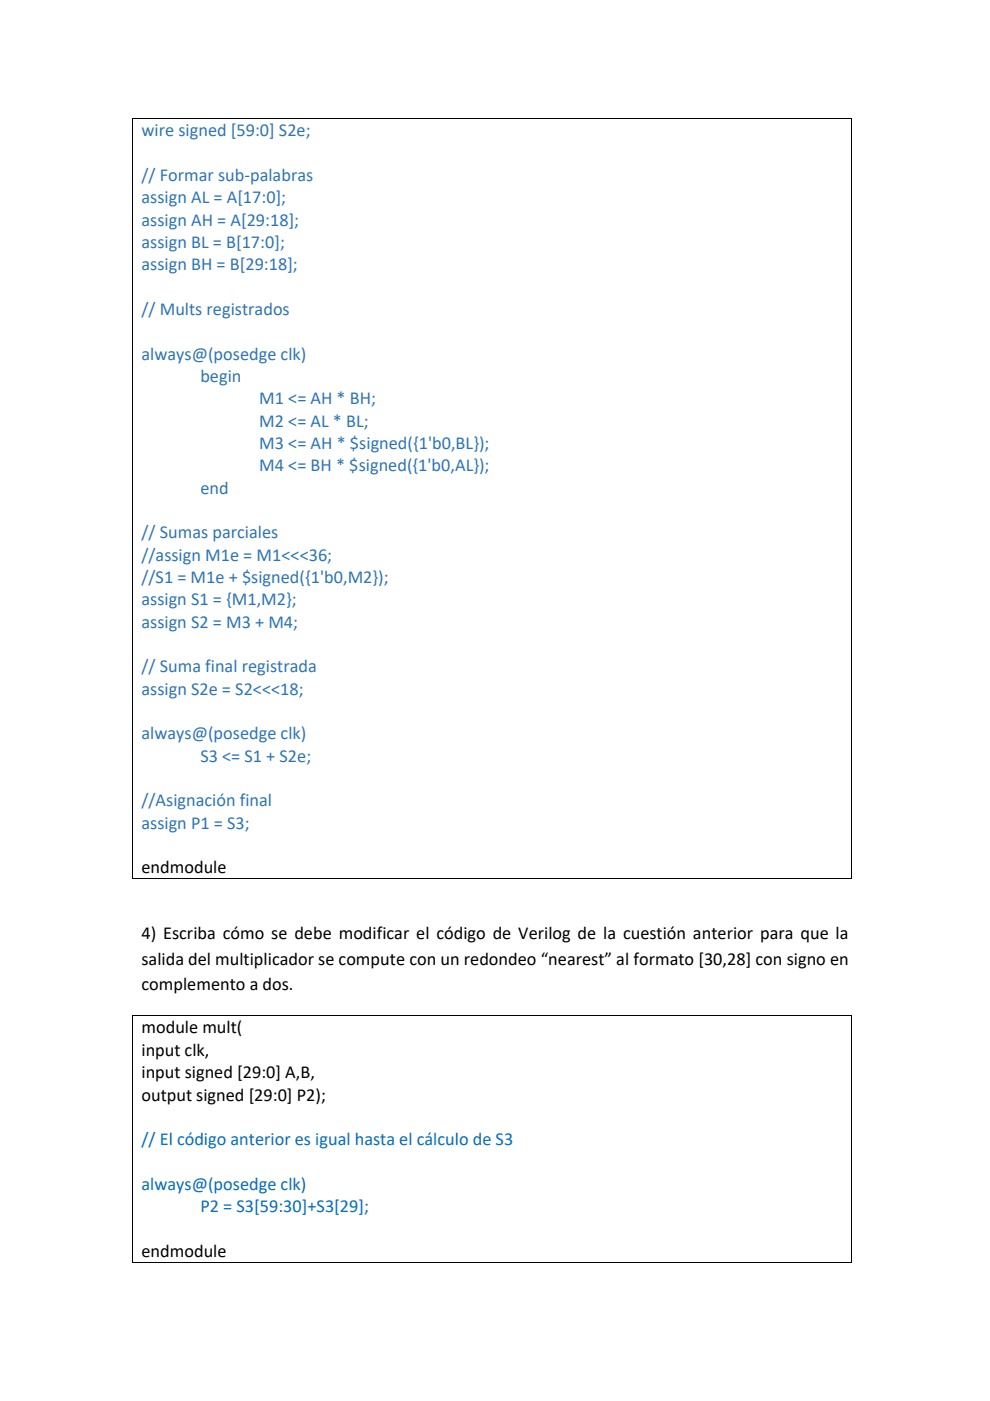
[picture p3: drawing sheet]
<svg xmlns="http://www.w3.org/2000/svg" width="210mm" height="297mm" viewBox="0 0 210 297" stroke-linecap="round" stroke-linejoin="round" font-family="sans-serif">
<defs><g id="words">
<g font-size="3.9" fill="#2e74b5">
<text x="30" y="28.9">wire signed [59:0] S2e;</text>
<text x="30" y="38.4">// Formar sub‐palabras</text>
<text x="30" y="43.1">assign AL = A[17:0];</text>
<text x="30" y="47.8">assign AH = A[29:18];</text>
<text x="30" y="52.6">assign BL = B[17:0];</text>
<text x="30" y="57.3">assign BH = B[29:18];</text>
<text x="30" y="66.8">// Mults registrados</text>
<text x="30" y="76.2">always@(posedge clk)</text>
<text x="42.5" y="81">begin</text>
<text x="55" y="85.7">M1 &lt;= AH * BH;</text>
<text x="55" y="90.4">M2 &lt;= AL * BL;</text>
<text x="55" y="95.2">M3 &lt;= AH * $signed({1'b0,BL});</text>
<text x="55" y="99.9">M4 &lt;= BH * $signed({1'b0,AL});</text>
<text x="42.5" y="104.7">end</text>
<text x="30" y="114.1">// Sumas parciales</text>
<text x="30" y="118.9">//assign M1e = M1&lt;&lt;&lt;36;</text>
<text x="30" y="123.6">//S1 = M1e + $signed({1'b0,M2});</text>
<text x="30" y="128.4">assign S1 = {M1,M2};</text>
<text x="30" y="133.1">assign S2 = M3 + M4;</text>
<text x="30" y="142.6">// Suma final registrada</text>
<text x="30" y="147.3">assign S2e = S2&lt;&lt;&lt;18;</text>
<text x="30" y="156.8">always@(posedge clk)</text>
<text x="42.5" y="161.5">S3 &lt;= S1 + S2e;</text>
<text x="30" y="171">//Asignación final</text>
<text x="30" y="175.7">assign P1 = S3;</text>
</g>
<g font-size="3.9">
<text x="30" y="185.2">endmodule</text>
<text x="30" y="199.1">4) Escriba cómo se debe modificar el código de Verilog de la cuestión anterior para que la</text>
<text x="30" y="204.5">salida del multiplicador se compute con un redondeo “nearest” al formato [30,28] con signo en</text>
<text x="30" y="210">complemento a dos.</text>
<text x="30" y="219.1">module mult(</text>
<text x="30" y="223.9">input clk,</text>
<text x="30" y="228.6">input signed [29:0] A,B,</text>
<text x="30" y="233.3">output signed [29:0] P2);</text>
<text x="30" y="266.5">endmodule</text>
</g>
<g font-size="3.9" fill="#0070c0">
<text x="30" y="242.8">// El código anterior es igual hasta el cálculo de S3</text>
<text x="30" y="252.3">always@(posedge clk)</text>
<text x="42.5" y="257">P2 = S3[59:30]+S3[29];</text>
</g>
</g></defs>
<path d="M28 25h.2v.2h-.2zM180.5 25h.2v.2h-.2zM180.5 186.2h.2v.2h-.2zM28 215.2h.2v.2h-.2zM180.5 215.2h.2v.2h-.2zM180.5 267.5h.2v.2h-.2z" fill="#000"/>
<path d="M28 25.1h152.7M28.1 25.2v161.2M180.6 25.2v161.2M28 186.3h152.5M28 215.3h152.7M28.1 215.4v52.3M180.6 215.4v52.3M28 267.6h152.5" fill="none" stroke="#000" stroke-width=".21"/>
<use href="#words"/>
</svg>
